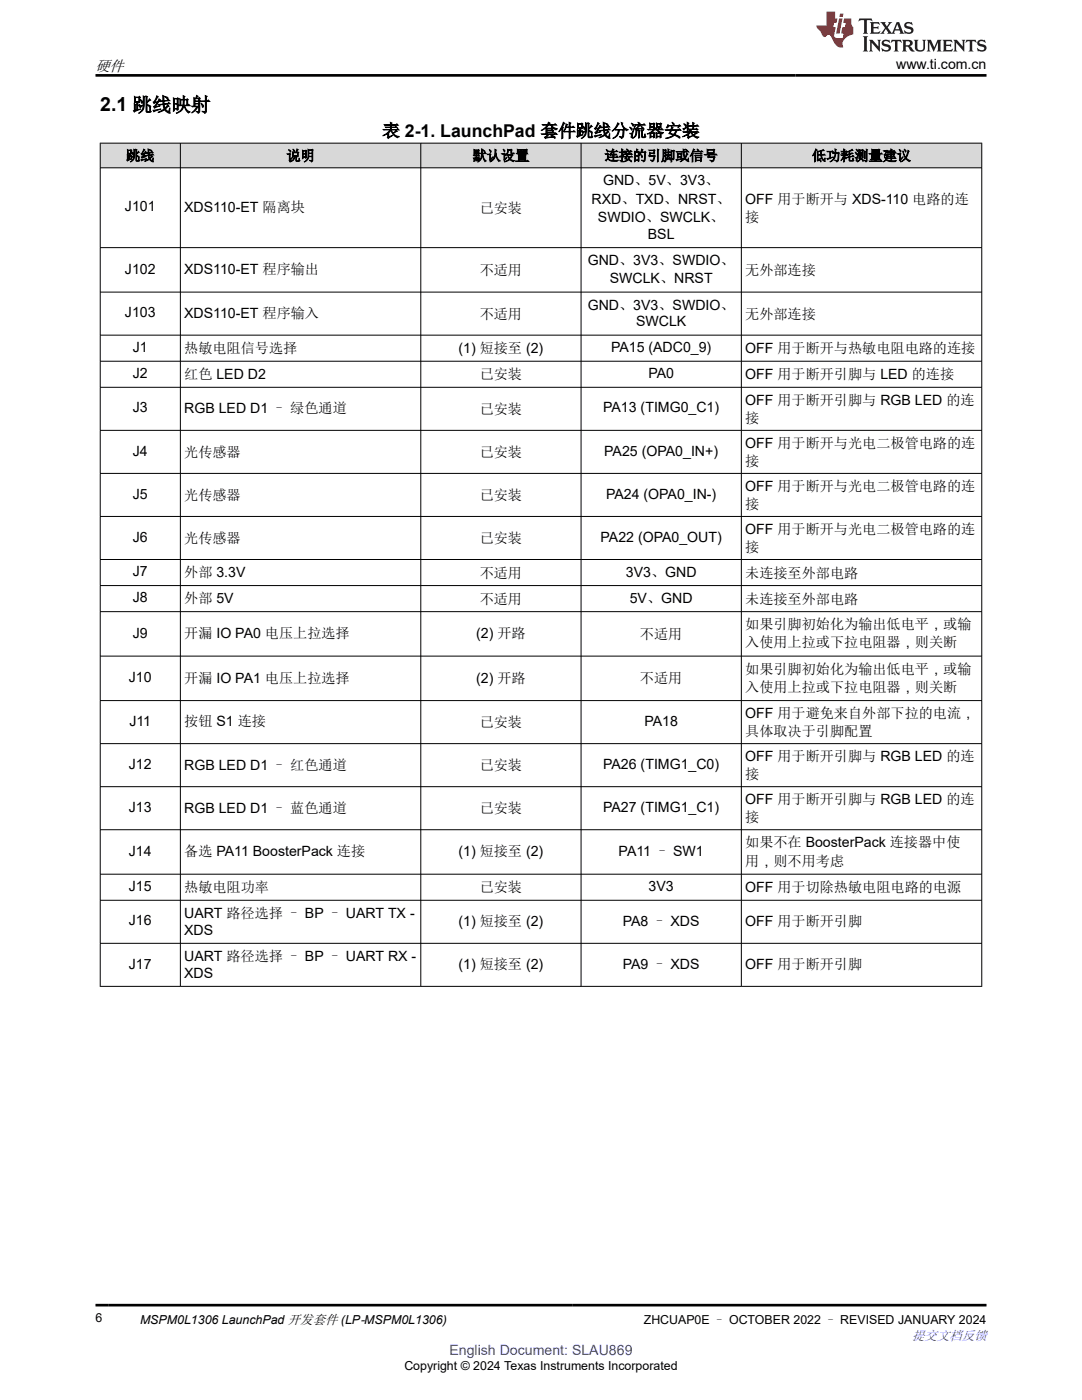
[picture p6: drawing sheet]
<svg xmlns="http://www.w3.org/2000/svg" width="216mm" height="279mm" viewBox="0 0 216 279" stroke-linecap="round" stroke-linejoin="round" font-family="sans-serif">
<defs><g id="words">
<text font-size="3.9" x="20" y="22.2">2.1 跳线映射</text>
<text font-size="3.5" x="76.3" y="27.3">表 2-1. LaunchPad 套件跳线分流器安装</text>
<text font-size="3" x="19" y="14.1">硬件</text>
<g font-size="2.8">
<text x="178.8" y="13.8">www.ti.com.cn</text>
<text x="25.2" y="32">跳线</text>
<text x="57.2" y="32">说明</text>
<text x="94.3" y="32">默认设置</text>
<text x="120.6" y="32">连接的引脚或信号</text>
<text x="162" y="32">低功耗测量建议</text>
<text x="118.1" y="40.6">RXD、TXD、NRST、</text>
<text x="120.3" y="37">GND、5V、3V3、</text>
<text x="148.7" y="40.6">OFF 用于断开与 XDS-110 电路的连</text>
<text x="24.9" y="42.2">J101</text>
<text x="36.8" y="42.3">XDS110-ET 隔离块</text>
<text x="95.7" y="42.5">已安装</text>
<text x="119.3" y="44.3">SWDIO、SWCLK、</text>
<text x="129.3" y="47.7">BSL</text>
<text x="148.7" y="44.3">接</text>
<text x="117.3" y="52.9">GND、3V3、SWDIO、</text>
<text x="24.9" y="54.6">J102</text>
<text x="36.8" y="54.7">XDS110-ET 程序输出</text>
<text x="95.7" y="54.9">不适用</text>
<text x="121.7" y="56.6">SWCLK、NRST</text>
<text x="148.7" y="54.9">无外部连接</text>
<text x="24.9" y="63.3">J103</text>
<text x="36.8" y="63.5">XDS110-ET 程序输入</text>
<text x="95.7" y="63.6">不适用</text>
<text x="117.3" y="61.8">GND、3V3、SWDIO、</text>
<text x="126.9" y="65.2">SWCLK</text>
<text x="148.7" y="63.6">无外部连接</text>
<text x="26.5" y="70.2">J1</text>
<text x="36.8" y="70.5">热敏电阻信号选择</text>
<text x="91.5" y="70.4">(1) 短接至 (2)</text>
<text x="121.9" y="70.2">PA15 (ADC0_9)</text>
<text x="148.7" y="70.4">OFF 用于断开与热敏电阻电路的连接</text>
<text x="26.5" y="75.4">J2</text>
<text x="36.8" y="75.6">红色 LED D2</text>
<text x="95.7" y="75.7">已安装</text>
<text x="129.4" y="75.4">PA0</text>
<text x="148.7" y="75.6">OFF 用于断开引脚与 LED 的连接</text>
<text x="26.5" y="82.3">J3</text>
<text x="36.8" y="82.5">RGB LED D1 – 绿色通道</text>
<text x="95.7" y="82.6">已安装</text>
<text x="120.4" y="82.3">PA13 (TIMG0_C1)</text>
<text x="148.7" y="80.8">OFF 用于断开引脚与 RGB LED 的连</text>
<text x="148.7" y="84.4">接</text>
<text x="148.7" y="89.4">OFF 用于断开与光电二极管电路的连</text>
<text x="26.5" y="90.9">J4</text>
<text x="36.8" y="91.2">光传感器</text>
<text x="95.7" y="91.2">已安装</text>
<text x="120.6" y="90.9">PA25 (OPA0_IN+)</text>
<text x="148.7" y="93">接</text>
<text x="26.5" y="99.5">J5</text>
<text x="36.8" y="99.8">光传感器</text>
<text x="95.7" y="99.8">已安装</text>
<text x="120.9" y="99.5">PA24 (OPA0_IN-)</text>
<text x="148.7" y="98">OFF 用于断开与光电二极管电路的连</text>
<text x="148.7" y="101.6">接</text>
<text x="148.7" y="106.5">OFF 用于断开与光电二极管电路的连</text>
<text x="26.5" y="108.1">J6</text>
<text x="36.8" y="108.4">光传感器</text>
<text x="95.7" y="108.4">已安装</text>
<text x="119.8" y="108.1">PA22 (OPA0_OUT)</text>
<text x="148.7" y="110.2">接</text>
<text x="26.5" y="115">J7</text>
<text x="36.8" y="115.1">外部 3.3V</text>
<text x="95.7" y="115.3">不适用</text>
<text x="124.9" y="115.1">3V3、GND</text>
<text x="148.7" y="115.3">未连接至外部电路</text>
<text x="26.5" y="120.2">J8</text>
<text x="36.8" y="120.3">外部 5V</text>
<text x="95.7" y="120.5">不适用</text>
<text x="125.7" y="120.3">5V、GND</text>
<text x="148.7" y="120.5">未连接至外部电路</text>
<text x="148.7" y="125.5">如果引脚初始化为输出低电平，或输</text>
<text x="26.5" y="127.2">J9</text>
<text x="36.8" y="127.4">开漏 IO PA0 电压上拉选择</text>
<text x="95" y="127.4">(2) 开路</text>
<text x="127.7" y="127.5">不适用</text>
<text x="148.7" y="129.2">入使用上拉或下拉电阻器，则关断</text>
<text x="25.7" y="136.1">J10</text>
<text x="36.8" y="136.3">开漏 IO PA1 电压上拉选择</text>
<text x="95" y="136.3">(2) 开路</text>
<text x="127.7" y="136.4">不适用</text>
<text x="148.7" y="134.4">如果引脚初始化为输出低电平，或输</text>
<text x="148.7" y="138.1">入使用上拉或下拉电阻器，则关断</text>
<text x="148.7" y="143.3">OFF 用于避免来自外部下拉的电流，</text>
<text x="25.8" y="144.8">J11</text>
<text x="36.8" y="145">按钮 S1 连接</text>
<text x="95.7" y="145.1">已安装</text>
<text x="128.6" y="144.8">PA18</text>
<text x="148.7" y="147">具体取决于引脚配置</text>
<text x="25.7" y="153.4">J12</text>
<text x="36.8" y="153.6">RGB LED D1 – 红色通道</text>
<text x="95.7" y="153.7">已安装</text>
<text x="120.4" y="153.4">PA26 (TIMG1_C0)</text>
<text x="148.7" y="151.9">OFF 用于断开引脚与 RGB LED 的连</text>
<text x="148.7" y="155.6">接</text>
<text x="148.7" y="160.5">OFF 用于断开引脚与 RGB LED 的连</text>
<text x="25.7" y="162">J13</text>
<text x="36.8" y="162.2">RGB LED D1 – 蓝色通道</text>
<text x="95.7" y="162.3">已安装</text>
<text x="120.4" y="162">PA27 (TIMG1_C1)</text>
<text x="148.7" y="164.1">接</text>
<text x="25.7" y="170.8">J14</text>
<text x="36.8" y="170.9">备选 PA11 BoosterPack 连接</text>
<text x="91.5" y="170.9">(1) 短接至 (2)</text>
<text x="123.4" y="170.9">PA11 – SW1</text>
<text x="148.7" y="169.1">如果不在 BoosterPack 连接器中使</text>
<text x="148.7" y="172.7">用，则不用考虑</text>
<text x="25.7" y="177.8">J15</text>
<text x="36.8" y="178.1">热敏电阻功率</text>
<text x="95.7" y="178.1">已安装</text>
<text x="129.4" y="177.8">3V3</text>
<text x="148.7" y="177.9">OFF 用于切除热敏电阻电路的电源</text>
<text x="25.7" y="184.7">J16</text>
<text x="36.8" y="183.1">UART 路径选择 – BP – UART TX -</text>
<text x="91.5" y="184.8">(1) 短接至 (2)</text>
<text x="124.3" y="184.8">PA8 – XDS</text>
<text x="148.7" y="184.8">OFF 用于断开引脚</text>
<text x="36.8" y="186.5">XDS</text>
<text x="36.8" y="191.7">UART 路径选择 – BP – UART RX -</text>
<text x="25.7" y="193.3">J17</text>
<text x="36.8" y="195.1">XDS</text>
<text x="91.5" y="193.4">(1) 短接至 (2)</text>
<text x="124.3" y="193.4">PA9 – XDS</text>
<text x="148.7" y="193.4">OFF 用于断开引脚</text>
</g>
<text font-size="2.8" fill="#00f" x="89.7" y="270.4">English Document: SLAU869</text>
<text font-size="2.6" fill="#00f" x="182" y="267.4">提交文档反馈</text>
<g font-size="2.5">
<text x="19" y="263.9">6</text>
<text x="27.9" y="264.2">MSPM0L1306 LaunchPad 开发套件 (LP‑MSPM0L1306)</text>
<text x="128.5" y="264.2">ZHCUAP0E – OCTOBER 2022 – REVISED JANUARY 2024</text>
<text x="80.7" y="273.5">Copyright © 2024 Texas Instruments Incorporated</text>
</g>
</g></defs>
<g fill="#d8d8d8">
<path d="M20 28.6h175.9v4.9h-175.9z" fill-rule="evenodd"/>
<path d="M20.1 28.6h15.8v4.8h-15.8z" fill-rule="evenodd"/>
<path d="M36.1 28.6h47.8v4.8h-47.8z" fill-rule="evenodd"/>
<path d="M84 28.6h31.9v4.8h-31.9z" fill-rule="evenodd"/>
<path d="M116 28.6h31.9v4.8h-31.9z" fill-rule="evenodd"/>
<path d="M148 28.6h47.8v4.8h-47.8z" fill-rule="evenodd"/>
</g>
<g fill="none" stroke="#000" stroke-width=".2">
<path d="M19.9 28.6h176.1M19.9 33.5h176.1M20 28.5v168.4M36 28.5v168.4M84 28.5v168.4M115.9 28.5v168.4M147.9 28.5v168.4M195.9 28.5v168.4M19.9 49.4h176.1M19.9 58.3h176.1M19.9 66.9h176.1M19.9 72.1h176.1"/>
<path d="M19.9 77.3h176.1M19.9 85.9h176.1M19.9 94.5h176.1M19.9 103.1h176.1M19.9 111.7h176.1M19.9 116.9h176.1M19.9 122.1h176.1M19.9 130.9h176.1M19.9 139.8h176.1M19.9 148.4h176.1M19.9 157h176.1M19.9 165.6h176.1"/>
<path d="M19.9 174.5h176.1M19.9 179.7h176.1M19.9 188.3h176.1M19.9 196.9h176.1"/>
</g>
<path d="M171.5 3.7l-.2 .6 .5-.3h.6v.2v2.2l-.2 .3h1l-.2-.3v-2.2v-.2h.5l.5 .3-.1-.6zM173.6 4.4l.2 .4v1.6l-.2 .3h1.9l.1-.6a1.08 1.08 0 0 1-1.3 .2v-.6h.6l.4 .1v-.6l-.4 .2h-.6v-.6l.2-.1a1 1 0 0 1 1 .3l-.1-.6zM175.7 4.4l.9 1.2-1 1.1h.9l-.2-.2 .5-.7 .4 .7-.2 .2h1.6l-.2-.2 .2-.4h.9l.1 .4-.1 .2h.9l-.2-.3-.8-2h-.5l-.9 2.2-.9-1.1 .9-1.1h-.8l.2 .2-.4 .7-.4-.7 .2-.2zM179 4.8l.4 1h-.7zM180.7 4.6a.65 .65 0 0 0-.2 .7 .65 .65 0 0 0 .6 .4l.6 .2 .1 .2a.79 .79 0 0 1-.7 .4 .79 .79 0 0 1-.7-.5l.1 .7 .2-.1a.93 .93 0 0 0 1.1 .1 .93 .93 0 0 0 .4-.9 1.46 1.46 0 0 0-1.2-.6l-.1-.4a1.09 1.09 0 0 1 1.2 .2l-.2-.6-.1 .1-.5-.1zM172.2 7.2l.2 .4v2.3l-.2 .4h1l-.2-.4v-2.3l.2-.4zM173.4 7.9l.2 .4v1.6l-.2 .4h.8l-.3-.4 .1-1.4 1.6 1.8v-2l.2-.4h-.7l.1 .3 .1 1.1-1.2-1.4zM176.2 8.1a.65 .65 0 0 0-.2 .7 .65 .65 0 0 0 .6 .4l.6 .2 .1 .3a.79 .79 0 0 1-.7 .3 .79 .79 0 0 1-.7-.5l.1 .8 .2-.1a.93 .93 0 0 0 1.1 0 .93 .93 0 0 0 .4-.9 1.46 1.46 0 0 0-1.2-.6l-.1-.4a1.09 1.09 0 0 1 1.2 .2l-.1-.6-.2 .1-.5-.1zM177.9 7.9l-.1 .7a.63 .63 0 0 1 .8-.4v1.7l-.3 .4h1l-.2-.4v-1.7a.66 .66 0 0 1 .8 .4l-.1-.7zM180 7.9l.2 .4v1.6l-.2 .4h1l-.2-.2-.1-.8 .5 .1 .1 .1a.79 .79 0 0 0 1.2 .7l-1-1a.61 .61 0 0 0 .6-.6 .61 .61 0 0 0-.5-.6zM180.8 8.3l.1-.1a.47 .47 0 0 1 .5 .1 .47 .47 0 0 1 .1 .5l-.1 .2h-.7zM182.3 7.9l.2 .3a2.27 2.27 0 0 0 .4 1.9 1.04 1.04 0 0 0 1.7-.6v-1.3l.2-.3h-.8l.2 .4v1.2a.6 .6 0 0 1-.6 .5 .6 .6 0 0 1-.6-.5v-1.2l.3-.4zM184.9 7.9l.2 .4v1.6l-.2 .4h.8l-.3-.4v-1.5l.9 1.9 .9-1.9v1.5l-.3 .4h1l-.2-.4v-1.6l.2-.4h-.8l-.7 1.6-.6-1.6zM188.1 7.9l.2 .4v1.6l-.2 .4h1.9l.1-.6a1.09 1.09 0 0 1-1.3 .1v-.6h.6l.4 .2v-.7l-.4 .2h-.6v-.5l.2-.2a1.01 1.01 0 0 1 1 .3l-.1-.6zM190.2 7.9l.3 .4v1.6l-.3 .4h.8l-.2-.4v-1.4l1.6 1.8v-2l.2-.4h-.7l.2 .3v1.1l-1.2-1.4zM192.8 7.9l-.1 .7a.63 .63 0 0 1 .8-.4v1.7l-.3 .4h1l-.2-.4v-1.7a.66 .66 0 0 1 .8 .4l-.1-.7zM195.2 8.1a.65 .65 0 0 0-.2 .7 .65 .65 0 0 0 .6 .4l.6 .2 .2 .3a.79 .79 0 0 1-.7 .3 .79 .79 0 0 1-.7-.5l.1 .8 .2-.1a.93 .93 0 0 0 1 0 .93 .93 0 0 0 .5-.9 1.46 1.46 0 0 0-1.3-.6v-.4a1.09 1.09 0 0 1 1.2 .2l-.2-.6-.2 .1-.5-.1z" fill="#231f20"/>
<path d="M164.9 2.3v2.8h-2l.1 .4 .8 .9a.95 .95 0 0 0 1 .9 .59 .59 0 0 1 .5-.3 .59 .59 0 0 1 .5 .3l.4 .8a1.59 1.59 0 0 0 2.1 1.3 1.61 1.61 0 0 1 1-2.2l1-.4-.1-1.4a1.59 1.59 0 0 1-.3-1.7h-1.5l-.2 .9h.6l-.2 .8h-.5l-.2 1v.3h.4l-.1 .9h-.7a.73 .73 0 0 1-1-.6l.3-1.6h-.5l.1-.8h.5l.2-.9h-.5v-1.4zM167.4 3.7l-.6 3h.7l.6-3zM167.6 2.7l-.1 .7h.7l.1-.7z" fill="#ed1c24"/>
<path d="M19 15h177.8M19 260.5h177.8" fill="none" stroke="#000" stroke-width=".53"/>
<use href="#words"/>
</svg>
